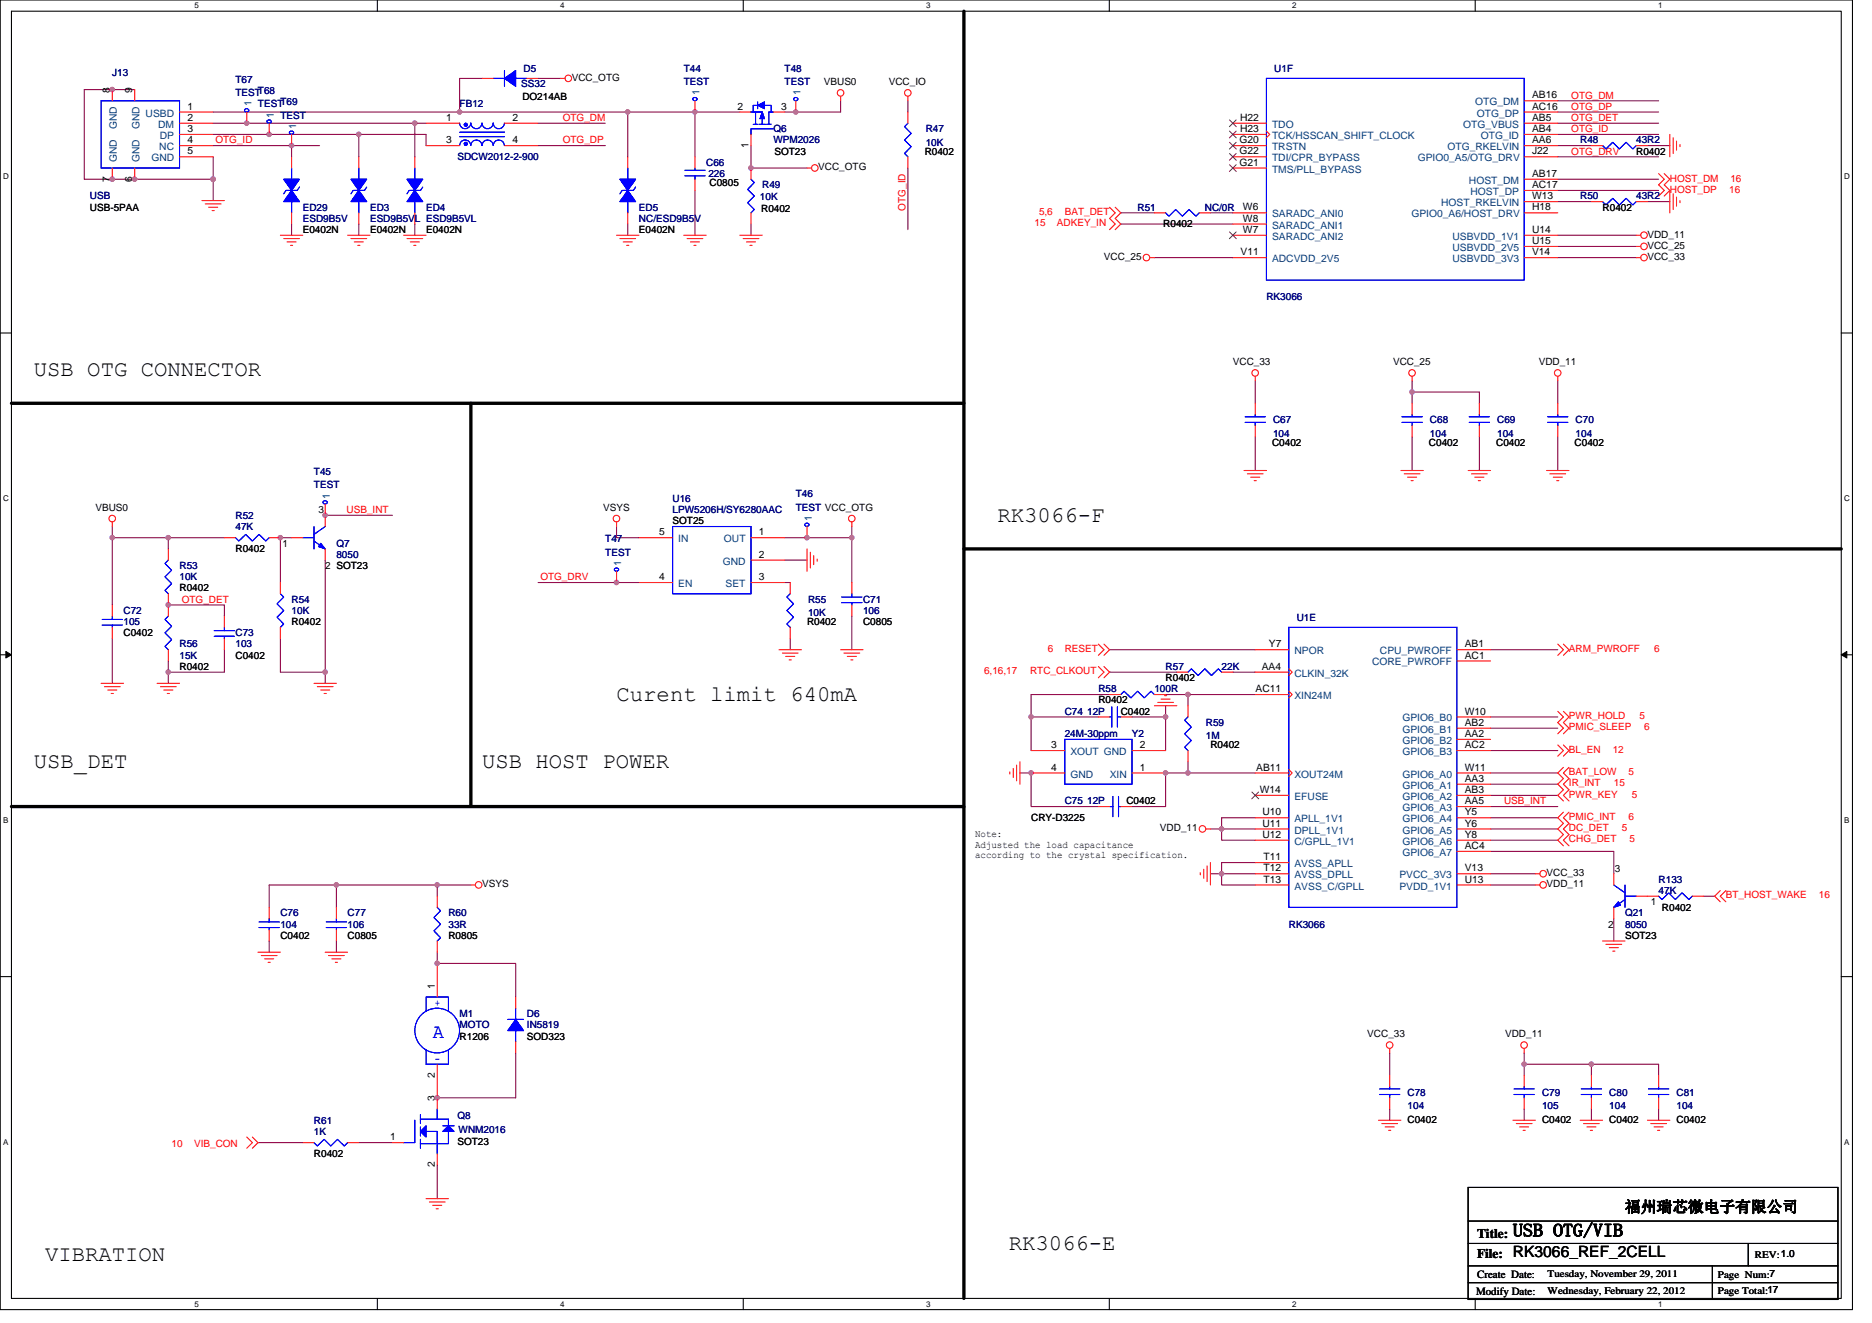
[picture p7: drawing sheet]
<svg xmlns="http://www.w3.org/2000/svg" width="297mm" height="210mm" viewBox="0 0 297 210" stroke-linecap="round" stroke-linejoin="round" font-family="sans-serif">
<defs><g id="words">
<g font-size="3.5">
<text x="5.4" y="59.7">USB OTG CONNECTOR</text>
<text x="158.3" y="82.8">RK3066-F</text>
<text x="97.8" y="111.3">Curent limit 640mA</text>
<text x="5.4" y="121.9">USB_DET</text>
<text x="76.5" y="121.9">USB HOST POWER</text>
<text x="7.2" y="200.2">VIBRATION</text>
<text x="160.1" y="198.4">RK3066-E</text>
</g>
<text font-size="3.2" fill="#00f" x="68.7" y="164.7">A</text>
<text font-size="2.8" x="240.1" y="196.2">USB OTG/VIB</text>
<g font-size="2.5">
<text x="257.8" y="192.4">福州瑞芯微电子有限公司</text>
<text x="240.1" y="199.6">RK3066_REF_2CELL</text>
</g>
<g font-size="2.1">
<text x="234.4" y="196.5">Title:</text>
<text x="234.4" y="199.7">File:</text>
</g>
<g font-size="1.8">
<text x="234.4" y="202.8">Create Date:</text>
<text x="234.2" y="205.5">Modify Date:</text>
</g>
<g font-size="1.6" fill="#000080">
<text x="83.1" y="11.4">D5</text>
<text x="108.5" y="11.4">T44</text>
<text x="124.5" y="11.4">T48</text>
<text x="202.2" y="11.4">U1F</text>
<text x="17.8" y="12.1">J13</text>
<text x="37.4" y="13.1">T67</text>
<text x="37.4" y="15.3">TESTT68</text>
<text x="40.9" y="17.1">TESTT69</text>
<text x="72.9" y="17.1">FB12</text>
<text x="82.7" y="13.9">SS32</text>
<text x="108.5" y="13.5">TEST</text>
<text x="124.5" y="13.5">TEST</text>
<text x="44.5" y="18.8">TEST</text>
<text x="122.7" y="21">Q6</text>
<text x="122.7" y="22.8">WPM2026</text>
<text x="146.9" y="21">R47</text>
<text x="146.9" y="23.1">10K</text>
<text x="250.7" y="22.8">R48</text>
<text x="259.6" y="22.8">43R2</text>
<text x="72.6" y="25.4">SDCW2012-2-900</text>
<text x="112.1" y="26.3">C66</text>
<text x="112.4" y="28.1">226</text>
<text x="120.9" y="29.9">R49</text>
<text x="14.3" y="31.6">USB</text>
<text x="48" y="33.4">ED29</text>
<text x="48" y="35.2">ESD9B5V</text>
<text x="58.7" y="33.4">ED3</text>
<text x="58.7" y="35.2">ESD9B5VL ESD9B5VL</text>
<text x="67.6" y="33.4">ED4</text>
<text x="101.4" y="33.4">ED5</text>
<text x="101.4" y="35.2">NC/ESD9B5V</text>
<text x="120.6" y="31.8">10K</text>
<text x="180.5" y="33.4">R51</text>
<text x="191.2" y="33.4">NC/0R</text>
<text x="250.7" y="31.6">R50</text>
<text x="259.6" y="31.6">43R2</text>
<text x="201" y="47.6">RK3066</text>
<text x="202" y="67.2">C67</text>
<text x="202" y="69.3">104</text>
<text x="226.9" y="67.2">C68</text>
<text x="226.9" y="69.3">104</text>
<text x="237.6" y="67.2">C69</text>
<text x="237.6" y="69.3">104</text>
<text x="250" y="67.2">C70</text>
<text x="250" y="69.3">104</text>
<text x="49.8" y="75.4">T45</text>
<text x="49.8" y="77.5">TEST</text>
<text x="37.4" y="82.3">R52</text>
<text x="106.7" y="79.7">U16</text>
<text x="106.7" y="81.4">LPW5206H/SY6280AAC</text>
<text x="126.3" y="78.9">T46</text>
<text x="126.3" y="81.1">TEST VCC_OTG</text>
<text x="37.4" y="84.1">47K</text>
<text x="53.4" y="86.8">Q7</text>
<text x="53.4" y="88.5">8050</text>
<text x="96.1" y="86">T47</text>
<text x="96.1" y="88.2">TEST</text>
<text x="28.5" y="90.3">R53</text>
<text x="28.5" y="92.1">10K</text>
<text x="46.3" y="95.7">R54</text>
<text x="128.2" y="95.7">R55</text>
<text x="136.9" y="95.7">C71</text>
<text x="19.6" y="97.4">C72</text>
<text x="19.6" y="99.2">105</text>
<text x="37.4" y="101">C73</text>
<text x="46.3" y="97.4">10K</text>
<text x="128.2" y="97.8">10K</text>
<text x="136.9" y="97.4">106</text>
<text x="205.8" y="98.5">U1E</text>
<text x="28.5" y="102.8">R56</text>
<text x="28.5" y="104.5">15K</text>
<text x="37.4" y="102.8">103</text>
<text x="185" y="106.3">R57</text>
<text x="193.8" y="106.3">22K</text>
<text x="168.9" y="113.4">C74 12P</text>
<text x="174.3" y="109.9">R58</text>
<text x="183.2" y="109.9">100R</text>
<text x="168.9" y="117">24M-30ppm</text>
<text x="179.6" y="117">Y2</text>
<text x="191.3" y="115.2">R59</text>
<text x="191.3" y="117.3">1M</text>
<text x="168.9" y="127.7">C75 12P</text>
<text x="263.2" y="140.1">R133</text>
<text x="263.2" y="141.9">47K</text>
<text x="44.5" y="145.4">C76</text>
<text x="44.5" y="147.2">104</text>
<text x="55.2" y="145.4">C77</text>
<text x="55.2" y="147.2">106</text>
<text x="71.2" y="145.4">R60</text>
<text x="71.2" y="147.2">33R</text>
<text x="204.5" y="147.2">RK3066</text>
<text x="257.8" y="145.4">Q21</text>
<text x="257.8" y="147.2">8050</text>
<text x="72.9" y="161.4">M1</text>
<text x="83.6" y="161.4">D6</text>
<text x="72.9" y="163.2">MOTO</text>
<text x="83.6" y="163.2">IN5819</text>
<text x="223.3" y="173.9">C78</text>
<text x="244.7" y="173.9">C79</text>
<text x="255.4" y="173.9">C80</text>
<text x="266" y="173.9">C81</text>
<text x="49.8" y="178.3">R61</text>
<text x="72.6" y="177.6">Q8</text>
<text x="72.8" y="179.7">WNM2016</text>
<text x="223.3" y="176">104</text>
<text x="244.7" y="176">105</text>
<text x="255.4" y="176">104</text>
<text x="266" y="176">104</text>
<text x="49.8" y="180.1">1K</text>
</g>
<g font-size="1.6">
<text x="17.4" y="14.8" transform="rotate(-90 17.4 14.8)">8</text>
<text x="21" y="14.8" transform="rotate(-90 21 14.8)">9</text>
<text x="29.7" y="17.4">1</text>
<text x="82.9" y="15.8">DO214AB</text>
<text x="90.7" y="12.8">VCC_OTG</text>
<text x="117" y="17.4">2</text>
<text x="124" y="17.4">3</text>
<text x="130.7" y="13.5">VBUS0</text>
<text x="141" y="13.5">VCC_IO</text>
<text x="243.1" y="17.4">AC16</text>
<text x="243.1" y="15.6">AB16</text>
<text x="29.7" y="22.7">4</text>
<text x="29.7" y="21">3</text>
<text x="29.7" y="19.2">2</text>
<text x="70.8" y="19.2">1</text>
<text x="70.8" y="22.7">3</text>
<text x="81.3" y="19.2">2</text>
<text x="81.3" y="22.7">4</text>
<text x="118.8" y="23.5" transform="rotate(-90 118.8 23.5)">1</text>
<text x="196.7" y="22.7">G20</text>
<text x="196.8" y="21">H23</text>
<text x="196.8" y="19.2">H22</text>
<text x="243.1" y="21">AB4</text>
<text x="243.1" y="22.7">AA6</text>
<text x="243.1" y="19.2">AB5</text>
<text x="17.4" y="28.8" transform="rotate(-90 17.4 28.8)">7</text>
<text x="21" y="28.8" transform="rotate(-90 21 28.8)">6</text>
<text x="29.7" y="24.5">5</text>
<text x="112.6" y="29.5">C0805</text>
<text x="122.9" y="24.5">SOT23</text>
<text x="129.8" y="27">VCC_OTG</text>
<text x="146.7" y="24.5">R0402</text>
<text x="196.7" y="26.3">G21</text>
<text x="196.7" y="24.5">G22</text>
<text x="243.1" y="29.8">AC17</text>
<text x="243.1" y="28.1">AB17</text>
<text x="243.1" y="24.5">J22</text>
<text x="259.6" y="24.5">R0402</text>
<text x="14.3" y="33.4">USB-5PAA</text>
<text x="120.8" y="33.6">R0402</text>
<text x="197.2" y="33.4">W6</text>
<text x="197.2" y="35.2">W8</text>
<text x="243.1" y="31.6">W13</text>
<text x="243.1" y="33.4">H18</text>
<text x="254.3" y="33.4">R0402</text>
<text x="48" y="37">E0402N</text>
<text x="58.7" y="37">E0402N</text>
<text x="67.6" y="37">E0402N</text>
<text x="101.4" y="37">E0402N</text>
<text x="175.2" y="41.3">VCC_25</text>
<text x="184.6" y="36.1">R0402</text>
<text x="196.8" y="40.5">V11</text>
<text x="197.2" y="37">W7</text>
<text x="243.1" y="37">U14</text>
<text x="243.1" y="38.7">U15</text>
<text x="243.1" y="40.5">V14</text>
<text x="261.4" y="41.3">VCC_33</text>
<text x="261.4" y="39.5">VCC_25</text>
<text x="261.4" y="37.7">VDD_11</text>
<text x="195.6" y="58">VCC_33</text>
<text x="221" y="58">VCC_25</text>
<text x="244.2" y="58">VDD_11</text>
<text x="201.8" y="70.8">C0402</text>
<text x="226.7" y="70.8">C0402</text>
<text x="237.4" y="70.8">C0402</text>
<text x="249.8" y="70.8">C0402</text>
<text x="15.2" y="81.1">VBUS0</text>
<text x="50.5" y="81.4">3</text>
<text x="95.7" y="81.1">VSYS</text>
<text x="106.7" y="83.2">SOT25</text>
<text x="37.4" y="87.7">R0402</text>
<text x="44.8" y="86.8">1</text>
<text x="104.6" y="85">5</text>
<text x="120.4" y="88.5">2</text>
<text x="120.4" y="85">1</text>
<text x="28.5" y="93.9">R0402</text>
<text x="51.6" y="90.3">2 SOT23</text>
<text x="104.6" y="92.1">4</text>
<text x="120.4" y="92.1">3</text>
<text x="19.6" y="101">C0402</text>
<text x="46.3" y="99.2">R0402</text>
<text x="128.1" y="99.2">R0402</text>
<text x="136.9" y="99.2">C0805</text>
<text x="28.5" y="106.3">R0402</text>
<text x="37.4" y="104.5">C0402</text>
<text x="200.2" y="106.3">AA4</text>
<text x="201.3" y="102.7">Y7</text>
<text x="232.4" y="102.7">AB1</text>
<text x="232.4" y="104.5">AC1</text>
<text x="174.3" y="111.7">R0402</text>
<text x="177.8" y="113.4">C0402</text>
<text x="185" y="108.1">R0402</text>
<text x="199.2" y="109.9">AC11</text>
<text x="232.4" y="113.4">W10</text>
<text x="166.8" y="118.7">3</text>
<text x="180.9" y="118.7">2</text>
<text x="192.1" y="118.8">R0402</text>
<text x="232.4" y="115.2">AB2</text>
<text x="232.4" y="117">AA2</text>
<text x="232.4" y="118.7">AC2</text>
<text x="166.8" y="122.3">4</text>
<text x="180.9" y="122.3">1</text>
<text x="199.3" y="122.3">AB11</text>
<text x="199.9" y="125.9">W14</text>
<text x="232.4" y="122.3">W11</text>
<text x="232.4" y="124.1">AA3</text>
<text x="232.4" y="125.9">AB3</text>
<text x="163.6" y="130.3">CRY-D3225</text>
<text x="178.7" y="127.7">C0402</text>
<text x="184.1" y="131.9">VDD_11</text>
<text x="200.3" y="129.4">U10</text>
<text x="200.3" y="131.2">U11</text>
<text x="232.4" y="127.6">AA5</text>
<text x="232.4" y="129.4">Y5</text>
<text x="232.4" y="131.2">Y6</text>
<text x="154.7" y="132.8">Note:</text>
<text x="154.7" y="134.5">Adjusted the load capacitance</text>
<text x="154.7" y="136.2">according to the crystal specification.</text>
<text x="200.3" y="133">U12</text>
<text x="200.5" y="136.5">T11</text>
<text x="232.4" y="133">Y8</text>
<text x="232.4" y="134.7">AC4</text>
<text x="76.5" y="140.8">VSYS</text>
<text x="200.5" y="138.3">T12</text>
<text x="200.5" y="140.1">T13</text>
<text x="232.4" y="138.3">V13</text>
<text x="232.4" y="140.1">U13</text>
<text x="245.4" y="140.8">VDD_11</text>
<text x="245.4" y="139">VCC_33</text>
<text x="256.2" y="138.3">3</text>
<text x="261.9" y="143.7">1</text>
<text x="44.5" y="149">C0402</text>
<text x="55.2" y="149">C0805</text>
<text x="71.2" y="149">R0805</text>
<text x="255.2" y="147.2">2</text>
<text x="257.8" y="149">SOT23</text>
<text x="263.7" y="144.5">R0402</text>
<text x="69" y="157" transform="rotate(-90 69 157)">1</text>
<text x="72.9" y="165">R1206</text>
<text x="83.6" y="165">SOD323</text>
<text x="217" y="164.6">VCC_33</text>
<text x="238.8" y="164.6">VDD_11</text>
<text x="69" y="171.1" transform="rotate(-90 69 171.1)">2</text>
<text x="69" y="174.8" transform="rotate(-90 69 174.8)">3</text>
<text x="223.3" y="178.2">C0402</text>
<text x="244.7" y="178.2">C0402</text>
<text x="255.4" y="178.2">C0402</text>
<text x="266" y="178.2">C0402</text>
<text x="49.8" y="183.7">R0402</text>
<text x="61.9" y="181">1</text>
<text x="69" y="185.3" transform="rotate(-90 69 185.3)">2</text>
<text x="72.6" y="181.7">SOT23</text>
<text x="245.6" y="202.7">Tuesday, November 29, 2011</text>
<text x="272.6" y="202.9">Page Num:7</text>
<text x="278.5" y="199.7">REV:1.0</text>
<text x="245.6" y="205.4">Wednesday, February 22, 2012</text>
<text x="272.6" y="205.4">Page Total:17</text>
</g>
<g font-size="1.6" fill="#004080">
<text x="39.9" y="16.9" transform="rotate(-90 39.9 16.9)">1</text>
<text x="111" y="15.1" transform="rotate(-90 111 15.1)">1</text>
<text x="127" y="15.1" transform="rotate(-90 127 15.1)">1</text>
<text x="234.1" y="16.7">OTG_DM</text>
<text x="18.6" y="20.5" transform="rotate(-90 18.6 20.5)">GND</text>
<text x="22.1" y="20.5" transform="rotate(-90 22.1 20.5)">GND</text>
<text x="23.1" y="18.5">USBD</text>
<text x="25.1" y="20.3">DM</text>
<text x="25.3" y="23.8">NC</text>
<text x="25.4" y="22.1">DP</text>
<text x="43.5" y="18.7" transform="rotate(-90 43.5 18.7)">1</text>
<text x="47" y="20.4" transform="rotate(-90 47 20.4)">1</text>
<text x="201.8" y="23.8">TRSTN</text>
<text x="201.8" y="22.1">TCK/HSSCAN_SHIFT_CLOCK</text>
<text x="201.8" y="20.3">TDO</text>
<text x="229.7" y="23.8">OTG_RKELVIN</text>
<text x="232.2" y="20.3">OTG_VBUS</text>
<text x="234.3" y="18.5">OTG_DP</text>
<text x="235" y="22.1">OTG_ID</text>
<text x="18.6" y="25.8" transform="rotate(-90 18.6 25.8)">GND</text>
<text x="22.1" y="25.8" transform="rotate(-90 22.1 25.8)">GND</text>
<text x="24" y="25.6">GND</text>
<text x="201.8" y="27.4">TMS/PLL_BYPASS</text>
<text x="201.8" y="25.6">TDI/CPR_BYPASS</text>
<text x="225" y="25.6">GPIO0_A5/OTG_DRV</text>
<text x="233.1" y="29.2">HOST_DM</text>
<text x="201.8" y="34.5">SARADC_ANI0</text>
<text x="224" y="34.5">GPIO0_A6/HOST_DRV</text>
<text x="228.7" y="32.7">HOST_RKELVIN</text>
<text x="233.3" y="30.9">HOST_DP</text>
<text x="201.8" y="36.3">SARADC_ANI1</text>
<text x="201.8" y="38.1">SARADC_ANI2</text>
<text x="201.8" y="41.6">ADCVDD_2V5</text>
<text x="230.5" y="38.1">USBVDD_1V1</text>
<text x="230.5" y="39.8">USBVDD_2V5</text>
<text x="230.5" y="41.6">USBVDD_3V3</text>
<text x="52.3" y="79.1" transform="rotate(-90 52.3 79.1)">1</text>
<text x="128.8" y="82.7" transform="rotate(-90 128.8 82.7)">1</text>
<text x="98.6" y="89.8" transform="rotate(-90 98.6 89.8)">1</text>
<text x="107.6" y="86.1">IN</text>
<text x="114.7" y="89.6">GND</text>
<text x="114.9" y="86.1">OUT</text>
<text x="107.6" y="93.2">EN</text>
<text x="115.1" y="93.2">SET</text>
<text x="205.4" y="103.8">NPOR</text>
<text x="205.4" y="107.4">CLKIN_32K</text>
<text x="217.7" y="105.6">CORE_PWROFF</text>
<text x="219" y="103.8">CPU_PWROFF</text>
<text x="205.4" y="111">XIN24M</text>
<text x="169.8" y="119.8">XOUT GND</text>
<text x="222.5" y="114.5">GPIO6_B0</text>
<text x="222.5" y="116.3">GPIO6_B1</text>
<text x="222.5" y="118.1">GPIO6_B2</text>
<text x="222.5" y="119.8">GPIO6_B3</text>
<text x="169.8" y="123.4">GND</text>
<text x="176.1" y="123.4">XIN</text>
<text x="205.4" y="123.4">XOUT24M</text>
<text x="222.5" y="123.4">GPIO6_A0</text>
<text x="222.5" y="125.2">GPIO6_A1</text>
<text x="205.4" y="127">EFUSE</text>
<text x="205.4" y="130.5">APLL_1V1</text>
<text x="222.5" y="127">GPIO6_A2</text>
<text x="222.5" y="128.7">GPIO6_A3</text>
<text x="222.5" y="130.5">GPIO6_A4</text>
<text x="205.4" y="132.3">DPLL_1V1</text>
<text x="205.4" y="134.1">C/GPLL_1V1</text>
<text x="205.4" y="137.6">AVSS_APLL</text>
<text x="222.5" y="132.3">GPIO6_A5</text>
<text x="222.5" y="134.1">GPIO6_A6</text>
<text x="222.5" y="135.8">GPIO6_A7</text>
<text x="205.4" y="139.4">AVSS_DPLL</text>
<text x="205.4" y="141.2">AVSS_C/GPLL</text>
<text x="222.1" y="139.4">PVCC_3V3</text>
<text x="222.1" y="141.2">PVDD_1V1</text>
</g>
<g font-size="1.6" fill="#f00">
<text x="249.3" y="15.6">OTG_DM</text>
<text x="249.3" y="17.4">OTG_DP</text>
<text x="34.2" y="22.8">OTG_ID</text>
<text x="89.3" y="19.2">OTG_DM</text>
<text x="89.3" y="22.8">OTG_DP</text>
<text x="249.3" y="19.2">OTG_DET</text>
<text x="249.3" y="21">OTG_ID</text>
<text x="249.3" y="24.5">OTG_DRV</text>
<text x="265" y="28.8">HOST_DM</text>
<text x="274.6" y="28.8">16</text>
<text x="143.7" y="33.4" transform="rotate(-90 143.7 33.4)">OTG_ID</text>
<text x="164.1" y="35.9">15</text>
<text x="164.9" y="34.1">5,6</text>
<text x="167.7" y="35.9">ADKEY_IN</text>
<text x="168.9" y="34.1">BAT_DET</text>
<text x="265" y="30.6">HOST_DP</text>
<text x="274.4" y="30.6">16</text>
<text x="55" y="81.4">USB_INT</text>
<text x="28.8" y="95.7">OTG_DET</text>
<text x="85.7" y="92.1">OTG_DRV</text>
<text x="156.1" y="107">6,16,17</text>
<text x="163.4" y="107">RTC_CLKOUT</text>
<text x="166.3" y="103.5">6</text>
<text x="168.9" y="103.5">RESET</text>
<text x="249" y="103.5">ARM_PWROFF</text>
<text x="262.5" y="103.5">6</text>
<text x="249" y="119.5">BL_EN</text>
<text x="249" y="114.2">PWR_HOLD</text>
<text x="249" y="115.9">PMIC_SLEEP</text>
<text x="255.9" y="119.5">12</text>
<text x="260.2" y="114.2">5</text>
<text x="260.9" y="115.9">6</text>
<text x="249" y="124.8">IR_INT</text>
<text x="249" y="123">BAT_LOW</text>
<text x="256.1" y="124.8">15</text>
<text x="258.4" y="123">5</text>
<text x="238.7" y="127.7">USB_INT</text>
<text x="249" y="126.6">PWR_KEY</text>
<text x="249" y="130.2">PMIC_INT</text>
<text x="249" y="131.9">DC_DET</text>
<text x="257.3" y="131.9">5</text>
<text x="258.4" y="130.2">6</text>
<text x="258.9" y="126.6">5</text>
<text x="249" y="133.7">CHG_DET</text>
<text x="258.6" y="133.7">5</text>
<text x="273.9" y="142.6">BT_HOST_WAKE</text>
<text x="288.6" y="142.6">16</text>
<text x="27.2" y="182.1">10</text>
<text x="30.8" y="182.1">VIB_CON</text>
</g>
<g font-size="1.6" fill="#00f">
<text x="69" y="159.7">+</text>
<text x="69" y="168.6">-</text>
</g>
<g font-size="1.3">
<text x="30.8" y="1.3">5</text>
<text x="88.9" y="1.3">4</text>
<text x="147" y="1.3">3</text>
<text x="205" y="1.3">2</text>
<text x="263.1" y="1.3">1</text>
<text x=".5" y="28.4">D</text>
<text x="292.6" y="28.4">D</text>
<text x=".5" y="79.5">C</text>
<text x="292.6" y="79.5">C</text>
<text x=".5" y="130.6">B</text>
<text x="292.6" y="130.6">B</text>
<text x=".5" y="181.7">A</text>
<text x="292.6" y="181.7">A</text>
<text x="30.8" y="207.4">5</text>
<text x="88.9" y="207.4">4</text>
<text x="147" y="207.4">3</text>
<text x="205" y="207.4">2</text>
<text x="263.1" y="207.4">1</text>
</g>
</g></defs>
<path d="M0 0h293.9v207.9h-293.9zM1.8 1.8h290.4v204.3h-290.4z" fill="none" stroke="#000" stroke-width=".17"/>
<g fill="#fff">
<path d="M30.8 .2h.7v1.4h-.7z"/>
<path d="M30.8 206.3h.7v1.4h-.7z"/>
</g>
<path d="M59.9 0v1.8M59.9 206.1v1.8" fill="none" stroke="#000" stroke-width=".17"/>
<g fill="#fff">
<path d="M88.9 .2h.7v1.4h-.7z"/>
<path d="M88.9 206.3h.7v1.4h-.7z"/>
</g>
<path d="M117.9 0v1.8M117.9 206.1v1.8" fill="none" stroke="#000" stroke-width=".17"/>
<g fill="#fff">
<path d="M147 .2h.7v1.4h-.7z"/>
<path d="M147 206.3h.7v1.4h-.7z"/>
</g>
<path d="M176 0v1.8M176 206.1v1.8" fill="none" stroke="#000" stroke-width=".17"/>
<g fill="#fff">
<path d="M205 .2h.7v1.4h-.7z"/>
<path d="M205 206.3h.7v1.4h-.7z"/>
</g>
<path d="M234.1 0v1.8M234.1 206.1v1.8" fill="none" stroke="#000" stroke-width=".17"/>
<g fill="#fff">
<path d="M263.1 .2h.7v1.4h-.7z"/>
<path d="M263.1 206.3h.7v1.4h-.7z"/>
<path d="M.5 27.3h.9v1.4h-.9z"/>
<path d="M292.6 27.3h.9v1.4h-.9z"/>
<path d="M.5 78.4h.9v1.4h-.9z"/>
<path d="M292.6 78.4h.9v1.4h-.9z"/>
</g>
<path d="M0 52.9h1.8M292.2 52.9h1.7" fill="none" stroke="#000" stroke-width=".17"/>
<g fill="#fff">
<path d="M.5 129.5h.8v1.4h-.8z"/>
<path d="M292.6 129.5h.9v1.4h-.9z"/>
</g>
<path d="M0 103.9h1.8M292.2 103.9h1.7" fill="none" stroke="#000" stroke-width=".17"/>
<path d="M.9 103.4l.9 .5-.9 .5zM292.2 103.9l.8-.5v1z" fill="#000" stroke="#000" stroke-width=".16"/>
<g fill="#fff">
<path d="M.5 180.5h.8v1.4h-.8z"/>
<path d="M292.6 180.5h.9v1.4h-.9z"/>
</g>
<path d="M0 155h1.8M292.2 155h1.7M233 188.5h58.6v17.7h-58.6zM233 193.8h58.6M233 197.4h58.6M277.4 197.4v3.5M233 200.9h58.6M233 203.6h58.6M271.7 200.9v5.3" fill="none" stroke="#000" stroke-width=".17"/>
<path d="M152.9 1.8v204.3M1.8 64h151.1M74.7 64v63.8M152.9 87.1h139.3M1.8 128h151.1" fill="none" stroke="#000" stroke-width=".53"/>
<g fill="none" stroke="#800040" stroke-width=".17">
<path d="M21.4 14.2h-8v14.2h20.4M33.8 19.6h32v5.3M33.8 17.8h39.1M65.8 19.6h1.8M72.9 17.8h26.7M76.5 12.4h-3.6v5.4M85.4 19.6h10.7M85.4 12.4h3.5M99.6 17.8h10.7M99.6 17.8v7.1M110.3 17.8v7.1M110.3 17.8h7.1"/>
<path d="M133.4 16v1.8h-8.9M144.1 16v1.8M247.2 16h16M247.2 17.8h16M247.2 19.6h16M33.8 24.9v3.5M33.8 23.1h12.5v1.8M33.8 28.4v3.4M46.3 35.6v1.7M46.3 23.1h4.4M56.9 21.3h-23.1M56.9 21.3v3.6"/>
<path d="M56.9 21.3h10.7v1.8M56.9 35.6v1.7M65.8 35.6v1.7M85.4 23.1h10.7M99.6 35.6v1.7M110.3 30.2v7.1M119.2 23.1v3.6h8.9M119.2 35.6v1.7M144.1 26.7v9.7M177.8 33.8h5.4M177.8 35.6h17.8M192.1 33.8h3.5"/>
<path d="M247.2 39.1h12.4M247.2 37.3h12.4M247.2 28.4h16M247.2 30.2h16M247.2 21.3h16M247.2 24.9h16M247.2 32h5.3M247.2 23.1h5.3M261.4 32h3.6M261.4 23.1h3.6M183.2 40.9h12.4M247.2 40.9h12.4"/>
<path d="M199.2 69.3v5.4M199.2 60.5v3.5M224.1 69.3v5.4M224.1 62.2h10.6v1.8M224.1 60.5v1.7M224.1 62.2v1.8M234.7 69.3v5.4M247.2 69.3v5.4M247.2 60.5v3.5M17.8 85.3h8.9M17.8 83.6v1.7M17.8 85.3v10.7"/>
<path d="M26.7 96h8.9v1.8M26.7 85.3v1.8M26.7 85.3h8.9M46.3 85.3h-1.8v7.2M51.6 88.9v17.8M51.6 81.8h10.7M85.4 92.5h16M97.8 83.6v1.7h3.6M124.5 85.3h10.7M124.5 92.5h.9M124.5 88.9h3.6M135.2 85.3v7.2"/>
<path d="M135.2 97.8v5.3M135.2 83.6v1.7M17.8 101.3v7.2M26.7 106.7v1.8M26.7 104.9v1.8M35.6 103.1v3.6h-8.9M44.5 101.3v5.4h7.1M51.6 106.7v1.8M125.4 101.3v1.8M163.6 113.8v5.3M176.1 103.1h23.1M176.1 110.2h-12.5v3.6h10.7"/>
<path d="M176.1 106.7h10.6M179.6 113.8h5.4M185 112v1.8M185 113.8v5.3M185 110.2h3.5M188.5 110.2h10.7M188.5 110.2v1.8M195.6 106.7h3.6M236.5 113.8h10.7M236.5 115.6h10.7M236.5 119.1h10.7M236.5 103.1h10.7"/>
<path d="M161.8 122.7h1.8v5.3h10.7M188.5 122.7h10.7M188.5 122.7h-3.5v5.3h-5.4M188.5 120.9v1.8M192.1 138.7h1.7v1.8h5.4M192.1 131.6h1.7M193.8 138.7h5.4M193.8 131.6h5.4M193.8 131.6v1.7h5.4M199.2 129.8h-5.4v1.8M199.2 136.9h-5.4v1.8M236.5 128h10.7"/>
<path d="M236.5 135.1h19.6v3.6M236.5 124.5h10.7M236.5 126.2h10.7M236.5 133.3h10.7M236.5 129.8h10.7M236.5 122.7h10.7M236.5 131.6h10.7M236.5 138.7h7.1M42.7 149.4v1.7M53.4 140.5h16M53.4 140.5v3.5M53.4 140.5h-10.7v3.5"/>
<path d="M53.4 149.4v1.7M69.4 140.5h5.3M69.4 151.1v1.8h12.4v5.3M69.4 140.5v1.7M236.5 140.5h7.1M256.1 145.8v3.6M270.3 142.2h1.8M81.8 167.1v7.1h-12.4M220.5 167.1v3.6M220.5 176v1.8M241.8 176v1.8M241.8 168.9h10.7"/>
<path d="M241.8 168.9v1.8M241.8 167.1v1.8M252.5 168.9h10.7v1.8M252.5 176v1.8M252.5 168.9v1.8M263.2 176v1.8M40.9 181.4h7.1M56.9 181.4h5.4M69.4 184.9v5.3"/>
</g>
<g fill="#f0f" stroke="#f0f" stroke-width=".17">
<circle cx="33.8" cy="28.4" r=".35"/>
<circle cx="21.4" cy="28.4" r=".35"/>
<circle cx="69.4" cy="174.2" r=".35"/>
<circle cx="69.4" cy="140.4" r=".35"/>
<circle cx="69.4" cy="152.9" r=".35"/>
<circle cx="53.4" cy="140.4" r=".35"/>
<circle cx="99.6" cy="17.8" r=".35"/>
<circle cx="110.3" cy="17.8" r=".35"/>
<circle cx="51.6" cy="81.8" r=".35"/>
<circle cx="51.6" cy="106.7" r=".35"/>
<circle cx="26.7" cy="106.7" r=".35"/>
<circle cx="44.5" cy="85.3" r=".35"/>
<circle cx="56.9" cy="21.3" r=".35"/>
<circle cx="42.7" cy="21.3" r=".35"/>
<circle cx="17.8" cy="14.2" r=".35"/>
<circle cx="46.3" cy="23.1" r=".35"/>
<circle cx="26.7" cy="85.3" r=".35"/>
<circle cx="17.8" cy="85.3" r=".35"/>
<circle cx="65.8" cy="19.5" r=".35"/>
<circle cx="39.1" cy="19.5" r=".35"/>
<circle cx="26.7" cy="96" r=".35"/>
<circle cx="72.9" cy="17.8" r=".35"/>
<circle cx="126.3" cy="17.8" r=".35"/>
<circle cx="119.2" cy="26.7" r=".35"/>
<circle cx="97.8" cy="92.4" r=".35"/>
<circle cx="135.2" cy="85.3" r=".35"/>
<circle cx="128" cy="85.3" r=".35"/>
<circle cx="193.8" cy="138.7" r=".35"/>
<circle cx="188.5" cy="110.2" r=".35"/>
<circle cx="184.9" cy="122.7" r=".35"/>
<circle cx="163.6" cy="122.7" r=".35"/>
<circle cx="163.6" cy="113.8" r=".35"/>
<circle cx="188.5" cy="122.7" r=".35"/>
<circle cx="184.9" cy="113.8" r=".35"/>
<circle cx="193.8" cy="131.6" r=".35"/>
<circle cx="224.1" cy="62.2" r=".35"/>
<circle cx="252.5" cy="168.9" r=".35"/>
<circle cx="241.8" cy="168.9" r=".35"/>
<circle cx="17.8" cy="28.4" r=".35"/>
</g>
<g fill="none" stroke="#f00" stroke-width=".17">
<path d="M17.8 14.2v1.8M21.4 14.2v1.8M28.5 17.8h5.3M28.5 19.6h5.3M39.2 17.8v1.8M42.7 19.6v1.7M67.6 19.6h5.3M76.5 12.4h1.8M80 19.6h5.4M83.6 12.4h1.8M88.9 12.4h.8M110.3 16v1.8"/>
<path d="M117.4 17.8h1.8M122.7 17.8h1.8M126.3 16v1.8M133.4 15.3v.7M144.1 15.3v.7M144.1 17.8v1.8M195.6 19.6h5.4M241.8 16h5.4M241.8 17.8h5.4M241.8 19.6h5.4M17.8 26.7v1.7M21.4 26.7v1.7"/>
<path d="M28.5 21.3h5.3M28.5 23.1h5.3M28.5 24.9h5.3M32 31.8h3.6M32.6 32.4h2.5M33.1 32.9h1.4M33.7 33.4h.3M44.5 37.3h3.5M45 37.9h2.5M45.5 38.4h1.5M46.1 38.9h.3M46.3 21.3v1.8"/>
<path d="M46.3 24.9v1.8M46.3 33.8v1.8M55.2 37.3h3.5M55.7 37.9h2.5M56.2 38.4h1.5M56.8 38.9h.3M56.9 24.9v1.8M56.9 33.8v1.8M64 37.3h3.6M64.6 37.9h2.5M65.1 38.4h1.4M65.7 38.9h.3"/>
<path d="M65.8 24.9v1.8M65.8 33.8v1.8M67.6 23.1h5.3M80 23.1h5.4M97.8 37.3h3.6M98.4 37.9h2.5M98.9 38.4h1.4M99.4 38.9h.4M99.6 24.9v1.8M99.6 33.8v1.8M108.5 37.3h3.6M109 37.9h2.5"/>
<path d="M109.6 38.4h1.4M110.1 38.9h.3M110.3 24.9v1.8M110.3 28.4v1.8M117.4 37.3h3.5M117.9 37.9h2.5M118.4 38.4h1.5M119 38.9h.3M119.2 21.3v1.8M119.2 26.7v1.7M119.2 33.8v1.8M128.1 26.7h.7"/>
<path d="M144.1 24.9v1.8M176.1 32.9l.9 .9-.9 .9 .9 .9-.9 .8M177 32.9l.8 .9-.8 .9 .8 .9-.8 .8M183.2 33.8h1.8M190.3 33.8h1.8M195.6 26.7h5.4M195.6 24.9h5.4M195.6 23.1h5.4M195.6 21.3h5.4M195.6 33.8h5.4M195.6 35.6h5.4M195.6 37.3h5.4"/>
<path d="M201 20.8l.5 .5-.5 .6M241.8 21.3h5.4M241.8 24.9h5.4M241.8 23.1h5.4M241.8 28.4h5.4M241.8 30.2h5.4M241.8 33.8h5.4M241.8 32h5.4M241.8 37.3h5.4M241.8 39.1h5.4M252.5 23.1h1.8M252.5 32h1.8"/>
<path d="M259.6 39.1h.7M259.6 37.3h.7M259.6 23.1h1.8M259.6 32h1.8M263.2 27.6l.9 .8-.9 .9 .9 .9-.9 .9M264.1 27.6l.9 .8-.9 .9 .9 .9M265 30.2l-.9 .9M265 30.2v3.6M265 21.3v3.6M265.5 30.8v2.5M265.5 21.9v2.5M266 31.3v1.4"/>
<path d="M266 22.4v1.4M266.6 31.8v.4M266.6 22.9v.4M182.5 40.9h.7M195.6 40.9h5.4M199.2 59.7v.8M224.1 59.7v.8M241.8 40.9h5.4M247.2 59.7v.8M259.6 40.9h.7M197.4 74.7h3.6M197.9 75.2h2.5"/>
<path d="M198.5 75.7h1.4M199 76.3h.3M199.2 64v1.8M199.2 67.6v1.7M222.3 74.7h3.5M222.8 75.2h2.5M223.3 75.7h1.5M223.9 76.3h.3M224.1 64v1.8M224.1 67.6v1.7M233 74.7h3.5M233.5 75.2h2.5"/>
<path d="M234 75.7h1.5M234.6 76.3h.3M234.7 64v1.8M234.7 67.6v1.7M245.4 74.7h3.6M245.9 75.2h2.5M246.5 75.7h1.4M247 76.3h.4M247.2 64v1.8M247.2 67.6v1.7M17.8 82.8v.8M17.8 99.6v1.7"/>
<path d="M17.8 96v1.8M26.7 94.2v3.6M26.7 87.1v1.8M35.6 85.3h1.8M35.6 97.8v1.8M42.7 85.3h1.8M44.5 92.5v1.7M44.5 99.6v1.7M46.3 85.3h1.7M51.6 80v3.6M51.6 87.1v1.8M97.8 82.8v.8"/>
<path d="M97.8 90.7v1.8M101.4 92.5h5.3M101.4 85.3h5.3M119.2 85.3h5.3M119.2 88.9h5.3M119.2 92.5h5.3M125.4 99.6v1.7M125.4 92.5v1.7M128.1 87.1v3.6M128.1 83.6v1.7M128.6 87.7v2.4M129.1 88.2v1.4"/>
<path d="M129.7 88.7v.4M135.2 82.8v.8M135.2 96v1.8M135.2 92.5v1.7M16 108.5h3.6M16.6 109h2.5M17.1 109.5h1.4M17.6 110.1h.4M24.9 108.5h3.6M25.5 109h2.5M26 109.5h1.4M26.5 110.1h.4"/>
<path d="M26.7 103.1v1.8M35.6 101.3v1.8M49.8 108.5h3.6M50.4 109h2.4M50.9 109.5h1.4M51.4 110.1h.4M123.6 103.1h3.6M124.1 103.7h2.5M124.7 104.2h1.4M125.2 104.7h.4M133.4 103.1h3.5M133.9 103.7h2.5"/>
<path d="M134.4 104.2h1.5M135 104.7h.3M163.6 119.1h5.3M174.3 113.8h1.8M174.3 105.8l.9 .9-.9 .9M174.3 102.2l.9 .9-.9 .9M175.2 105.8l.9 .9-.9 .9M175.2 102.2l.9 .9-.9 .9M176.1 110.2h1.7M177.8 113.8h1.8M179.6 119.1h5.4M183.2 110.2h1.8"/>
<path d="M183.2 112h3.5M183.7 111.5h2.5M184.2 111h1.5M184.8 110.4h.3M186.7 106.7h1.8M188.5 119.1v1.8M188.5 112v1.8M193.8 106.7h1.8M199.2 103.1h5.3M199.2 106.7h5.3M199.2 110.2h5.3M204.5 106.2l.5 .5-.5 .5"/>
<path d="M204.5 109.7l.5 .5-.5 .6M231.2 103.1h5.3M231.2 104.9h5.3M231.2 113.8h5.3M231.2 115.6h5.3M231.2 117.3h5.3M231.2 119.1h5.3M247.2 118.2l.9 .9-.9 .9M247.2 112.9l.9 .9-.9 .9 .9 .9-.9 .9M247.2 102.2l.9 .9-.9 .9M248.1 118.2l.9 .9-.9 .9M248.1 112.9l.9 .9-.9 .9 .9 .9-.9 .9"/>
<path d="M248.1 102.2l.9 .9-.9 .9M160.2 122.5v.4M160.8 122v1.4M161.3 121.4v2.5M161.8 120.9v3.6M163.6 122.7h5.3M174.3 128h1.8M177.8 128h1.8M179.6 122.7h5.4M190.5 138.5v.4M191 138v1.4M191.3 131.6h.8"/>
<path d="M191.5 137.4v2.5M192.1 136.9v3.6M199.2 122.7h5.3M199.2 126.2h5.3M199.2 129.8h5.3M199.2 131.6h5.3M199.2 133.3h5.3M199.2 136.9h5.3M199.2 138.7h5.3M204.5 122.2l.5 .5-.5 .5M231.2 138.7h5.3M231.2 122.7h5.3"/>
<path d="M231.2 124.5h5.3M231.2 126.2h5.3M231.2 128h5.3M231.2 129.8h5.3M231.2 131.6h5.3M231.2 133.3h5.3M231.2 135.1h5.3M243.6 138.7h.7M248.1 121.8l-.9 .9 .9 .9-.9 .9 .9 .8-.9 .9 .9 .9M248.1 128.9l-.9 .9 .9 .9-.9 .9 .9 .9-.9 .8 .9 .9M249 121.8l-.9 .9 .9 .9-.9 .9 .9 .8-.9 .9 .9 .9M249 128.9l-.9 .9 .9 .9-.9 .9 .9 .9-.9 .8 .9 .9"/>
<path d="M256.1 138.7v1.8M40.9 151.1h3.6M41.5 151.7h2.5M42 152.2h1.4M42.5 152.7h.4M42.7 147.6v1.8M42.7 144v1.8M51.6 151.1h3.6M52.1 151.7h2.5M52.7 152.2h1.4M53.2 152.7h.3M53.4 147.6v1.8"/>
<path d="M53.4 144v1.8M69.4 152.9v5.3M69.4 142.2v1.8M69.4 149.4v1.7M74.7 140.5h.7M81.8 158.2v1.8M199.2 140.5h5.3M231.2 140.5h5.3M243.6 140.5h.7M254.3 149.4h3.5M254.8 149.9h2.5M255.4 150.4h1.4"/>
<path d="M255.9 151h.3M256.1 144v1.8M259.6 142.2h3.6M268.5 142.2h1.8M273 141.4l-.9 .8 .9 .9M273.9 141.4l-.9 .8 .9 .9M69.4 168.9v7.1M81.8 165.4v1.7M218.7 177.8h3.6M219.3 178.3h2.5M219.8 178.9h1.4M220.3 179.4h.4"/>
<path d="M220.5 166.4v.7M220.5 170.7v1.8M220.5 174.2v1.8M240.1 177.8h3.5M240.6 178.3h2.5M241.1 178.9h1.5M241.7 179.4h.3M241.8 166.4v.7M241.8 170.7v1.8M241.8 174.2v1.8M250.7 177.8h3.6M251.3 178.3h2.5"/>
<path d="M251.8 178.9h1.4M252.3 179.4h.4M252.5 170.7v1.8M252.5 174.2v1.8M261.4 177.8h3.6M261.9 178.3h2.5M262.5 178.9h1.4M263 179.4h.4M263.2 170.7v1.8M263.2 174.2v1.8M39.2 180.5l.8 .9-.8 .8M40 180.5l.9 .9-.9 .8"/>
<path d="M48 181.4h1.8M55.2 181.4h1.7M62.3 181.4h1.7M67.6 190.2h3.6M68.1 190.8h2.5M68.7 191.3h1.4M69.2 191.9h.4M69.4 183.1v1.8"/>
<circle cx="90.2" cy="12.4" r=".52"/>
<circle cx="133.4" cy="14.7" r=".52"/>
<circle cx="144" cy="14.7" r=".52"/>
<circle cx="129.3" cy="26.7" r=".52"/>
<circle cx="260.9" cy="39.1" r=".52"/>
<circle cx="260.9" cy="37.3" r=".52"/>
<circle cx="181.9" cy="40.9" r=".52"/>
<circle cx="199.2" cy="59.2" r=".52"/>
<circle cx="224.1" cy="59.2" r=".52"/>
<circle cx="247.2" cy="59.2" r=".52"/>
<circle cx="260.9" cy="40.9" r=".52"/>
<circle cx="17.8" cy="82.3" r=".52"/>
<circle cx="97.8" cy="82.3" r=".52"/>
<circle cx="135.2" cy="82.3" r=".52"/>
<circle cx="190.8" cy="131.6" r=".52"/>
<circle cx="244.9" cy="138.7" r=".52"/>
<circle cx="75.9" cy="140.5" r=".52"/>
<circle cx="244.9" cy="140.5" r=".52"/>
<circle cx="220.5" cy="165.9" r=".52"/>
<circle cx="241.8" cy="165.9" r=".52"/>
</g>
<g fill="none" stroke="#00f" stroke-width=".17">
<path d="M16 16h12.5v10.7h-12.5zM72.9 19.5a.88 .88 0 0 0 .9 .9 .88 .88 0 0 0 .9-.9 .89 .89 0 0 0 .9 .9 .89 .89 0 0 0 .9-.9 .89 .89 0 0 0 .9 .9 .89 .89 0 0 0 .8-.9 .89 .89 0 0 0 .9 .9 .89 .89 0 0 0 .9-.9M78.3 12.4h1.7M80 11.2v2.5M81.8 12.4h1.8M119.5 19.7h.7M119.9 17.8v1.9M120.2 16.7h-.7v1.1M120.2 16.2v1.1M120.4 19.7h1.1M120.9 17.8h-1.7h1.7v.7M120.9 18.7v1"/>
<path d="M121.3 16.7h1.1v1.1M121.7 19.7h.7M122.4 17.8h.2M122.4 17.8h.3M122.4 17.8h-.4v1.9M144.1 19.6l-.6 .5 1.1 1.1-1.1 1 1.1 1.1-1.1 1.1 .6 .5M201 12.4h40.8v32h-40.8zM46.3 26.7v1.7M46.3 32v1.8M47.5 29.7l-.3 .5h-1.8l-.4 .6M56.9 26.7v1.7M56.9 32v1.8"/>
<path d="M58.2 29.7l-.4 .5h-1.8l-.3 .6M65.8 26.7v1.7M65.8 32v1.8M67.1 29.7l-.4 .5h-1.8l-.3 .6M72.9 21.7h7.1M72.9 21h7.1M80 23.1a.88 .88 0 0 0-.9-.9 .88 .88 0 0 0-.8 .9 .89 .89 0 0 0-.9-.9 .89 .89 0 0 0-.9 .9 .89 .89 0 0 0-.9-.9 .89 .89 0 0 0-.9 .9 .89 .89 0 0 0-.9-.9 .89 .89 0 0 0-.9 .9M99.6 26.7v1.7M99.6 32v1.8M100.9 29.7l-.4 .5h-1.8l-.3 .6M108.7 27.9h3.2M108.7 27h3.2"/>
<path d="M110.3 26.7v.3M110.3 27.9v.5M119.2 28.4l.5 .6-1.1 1.1 1.1 1-1.1 1.1 1.1 1.1-.5 .5M122.7 20.4h-3.5v.9M185 33.8l.5 .5 1.1-1 1 1 1.1-1 1.1 1 .5-.5M254.3 23.1l.5 .5 1.1-1 1.1 1 1-1 1.1 1 .5-.5M254.3 32l.5 .5 1.1-1 1.1 1 1-1 1.1 1 .5-.5M197.6 67h3.2M197.6 66.1h3.2M199.2 65.8v.3M199.2 67v.6M222.5 67h3.2"/>
<path d="M222.5 66.1h3.2M224.1 65.8v.3M224.1 67v.6M233.1 67h3.2M233.1 66.1h3.2M234.7 65.8v.3M234.7 67v.6M245.6 67h3.2M245.6 66.1h3.2M247.2 65.8v.3M247.2 67v.6M16.2 98.3h3.2"/>
<path d="M16.2 99.2h3.2M17.8 99.2v.4M17.8 97.8v.5M26.7 88.9l-.5 .5 1 1.1-1 1.1 1 1-1 1.1 .5 .5M26.7 97.8l-.5 .5 1 1.1-1 1.1 1 1-1 1.1 .5 .5M35.6 99.6v.5M37.4 85.3l.5 .6 1.1-1.1 1 1.1 1.1-1.1 1.1 1.1 .5-.6M44.5 94.2l.5 .6-1 1 1 1.1-1 1.1 1 1-.5 .6M48 85.3h1.8M49.8 85.9l1.8 1.2M49.8 83.6v3.5M51.6 83.6l-1.8 1.2"/>
<path d="M106.7 83.6h12.5v10.6h-12.5zM125.4 94.2l-.5 .6 1 1-1 1.1 1 1.1-1 1 .5 .6M133.6 94.8h3.2M133.6 95.7h3.2M135.2 95.7v.3M135.2 94.2v.6M204.5 99.6h26.7v44.4h-26.7zM34 100.1h3.2M34 101h3.2M35.6 101v.3M168.9 117.3h10.7v7.2h-10.7zM176.1 113.8h.3"/>
<path d="M176.4 112.2v3.2M177.3 112.2v3.2M177.3 113.8h.5M177.8 110.2l.6-.5 1 1.1 1.1-1.1 1.1 1.1 1-1.1 .6 .5M188.5 113.8l-.5 .5 1 1.1-1 1.1 1 1-1 1.1 .5 .5M188.5 106.7l.5-.5 1.1 1 1.1-1 1 1 1.1-1 .5 .5M176.1 128h.5M176.6 126.4v3.2M177.5 126.4v3.2M177.5 128h.3M41.1 146.3h3.2M41.1 147.2h3.2"/>
<path d="M42.7 147.2v.4M42.7 145.8v.5M51.8 146.3h3.2M51.8 147.2h3.2M53.4 147.2v.4M53.4 145.8v.5M69.4 144l.5 .5-1 1.1 1 1.1-1 1 1 1.1-.5 .6M256.1 140.5l1.7 1.2M257.8 142.8l-1.7 1.2M257.8 140.5v3.5M257.8 142.2h1.8M263.2 142.2l.5 .6 1.1-1.1 1.1 1.1 1-1.1 1.1 1.1 .5-.6"/>
<path d="M65.8 177.8v3.6h-1.8M66.7 178.9v1.4M66.7 176.9v1.4M66.7 177.6h4.5v1.1M67.6 160.5v-2.3h3.6v2.3M67.6 166.6v2.3h3.6v-2.3M67.6 179.6h1.8v3.5M69.4 176v1.6M70.3 178.7h1.7M71.2 179.6v1.9h-4.5M80.6 161.8h2.5M81.8 163.6v1.8"/>
<path d="M81.8 160v1.8M218.9 173.7h3.2M218.9 172.8h3.2M220.5 172.5v.3M220.5 173.7v.5M240.2 173.7h3.3M240.2 172.8h3.3M241.8 172.5v.3M241.8 173.7v.5M250.9 173.7h3.2M250.9 172.8h3.2M252.5 172.5v.3"/>
<path d="M252.5 173.7v.5M261.6 173.7h3.2M261.6 172.8h3.2M263.2 172.5v.3M263.2 173.7v.5M49.8 181.4l.6 .5 1-1.1 1.1 1.1 1-1.1 1.1 1.1 .6-.5M66.7 180.8v1.4"/>
<circle cx="39.2" cy="17.5" r=".31"/>
<circle cx="42.7" cy="19.3" r=".31"/>
<circle cx="110.3" cy="15.7" r=".31"/>
<circle cx="126.3" cy="15.7" r=".31"/>
<circle cx="46.3" cy="21.1" r=".31"/>
<circle cx="51.6" cy="79.7" r=".31"/>
<circle cx="97.9" cy="90.4" r=".31"/>
<circle cx="128.1" cy="83.3" r=".31"/>
<circle cx="69.4" cy="163.6" r="3.5"/>
</g>
<g fill="#00f" stroke="#00f" stroke-width=".17">
<path d="M81.8 161.8l1.3 1.8h-2.5z" fill-rule="evenodd"/>
<path d="M81.8 161.8l1.3 1.8h-2.5z" fill-rule="evenodd"/>
<path d="M80 12.4l1.8-1.2v2.5z" fill-rule="evenodd"/>
<path d="M80 12.4l1.8-1.2v2.5z" fill-rule="evenodd"/>
<path d="M50.9 86.2l.7 .9-1.1-.3z" fill-rule="evenodd"/>
<path d="M50.9 86.2l.7 .9-1.1-.3z" fill-rule="evenodd"/>
<path d="M120.9 17.8l.4 1h-.7z" fill-rule="evenodd"/>
<path d="M120.2 16.7l1.1-.5v1.1z" fill-rule="evenodd"/>
<path d="M120.9 17.8l.4 1h-.7z" fill-rule="evenodd"/>
<path d="M120.2 16.7l1.1-.5v1.1z" fill-rule="evenodd"/>
<path d="M66.7 179.6l.9-.9v1.8z" fill-rule="evenodd"/>
<path d="M70.3 179.6l.9-.9 .8 .9z" fill-rule="evenodd"/>
<path d="M66.7 179.6l.9-.9v1.8z" fill-rule="evenodd"/>
<path d="M70.3 179.6l.9-.9 .8 .9z" fill-rule="evenodd"/>
<path d="M64.6 28.4h2.5l-1.3 1.8z" fill-rule="evenodd"/>
<path d="M65.8 30.2l1.3 1.8h-2.5z" fill-rule="evenodd"/>
<path d="M64.6 28.4h2.5l-1.3 1.8z" fill-rule="evenodd"/>
<path d="M65.8 30.2l1.3 1.8h-2.5z" fill-rule="evenodd"/>
<path d="M256.8 143.1l.3 .6-1 .3z" fill-rule="evenodd"/>
<path d="M256.8 143.1l.3 .6-1 .3z" fill-rule="evenodd"/>
<path d="M45 28.4h2.5l-1.2 1.8z" fill-rule="evenodd"/>
<path d="M46.3 30.2l1.2 1.8h-2.5z" fill-rule="evenodd"/>
<path d="M45 28.4h2.5l-1.2 1.8z" fill-rule="evenodd"/>
<path d="M46.3 30.2l1.2 1.8h-2.5z" fill-rule="evenodd"/>
<path d="M55.7 28.4h2.5l-1.3 1.8z" fill-rule="evenodd"/>
<path d="M56.9 30.2l1.3 1.8h-2.5z" fill-rule="evenodd"/>
<path d="M55.7 28.4h2.5l-1.3 1.8z" fill-rule="evenodd"/>
<path d="M56.9 30.2l1.3 1.8h-2.5z" fill-rule="evenodd"/>
<path d="M98.4 28.4h2.5l-1.3 1.8z" fill-rule="evenodd"/>
<path d="M99.6 30.2l1.3 1.8h-2.5z" fill-rule="evenodd"/>
<path d="M98.4 28.4h2.5l-1.3 1.8z" fill-rule="evenodd"/>
<path d="M99.6 30.2l1.3 1.8h-2.5z" fill-rule="evenodd"/>
<circle cx="73.9" cy="19.8" r=".25"/>
<circle cx="73.9" cy="22.8" r=".25"/>
</g>
<g fill="none" stroke="#804000" stroke-width=".16">
<path d="M195.1 19l1.1 1.1M196.1 19l-1 1.1M195.1 26.1l1.1 1.1M195.1 24.4l1.1 1M195.1 22.6l1.1 1.1M195.1 20.8l1.1 1.1M195.1 36.8l1.1 1.1M196.1 26.1l-1 1.1M196.1 24.4l-1 1M196.1 22.6l-1 1.1M196.1 20.8l-1 1.1M196.1 36.8l-1 1.1"/>
<path d="M198.6 125.7l1.1 1.1M199.7 125.7l-1.1 1.1"/>
</g>
<use href="#words"/>
</svg>
